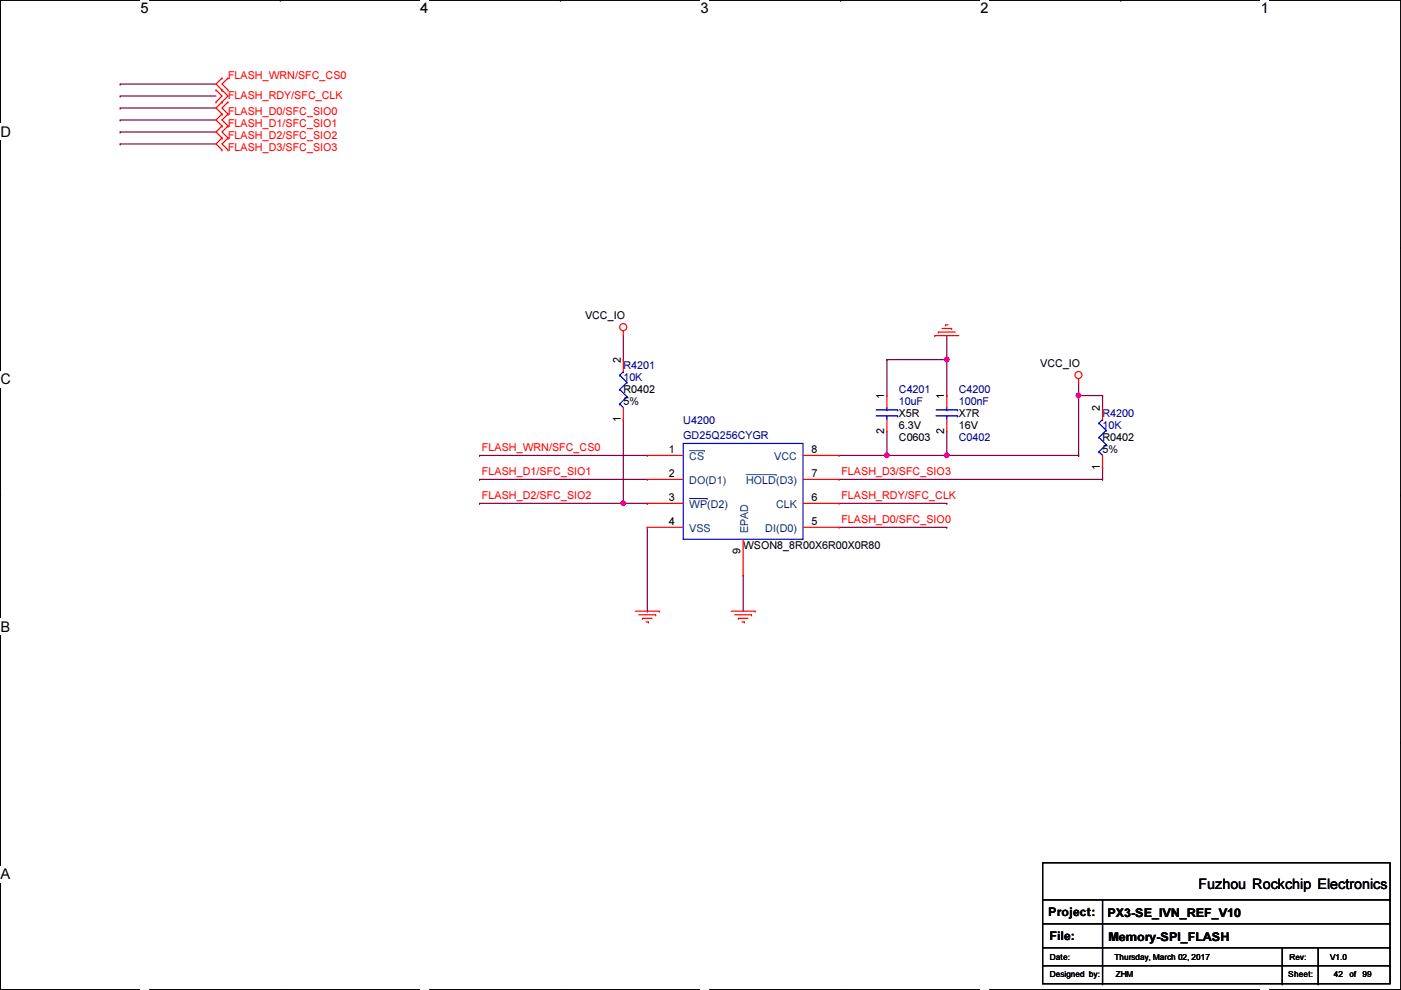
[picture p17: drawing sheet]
<svg xmlns="http://www.w3.org/2000/svg" width="297mm" height="210mm" viewBox="0 0 297 210" stroke-linecap="round" stroke-linejoin="round" font-family="sans-serif">
<defs><g id="words">
<g font-size="3.1">
<text x="29.8" y="2.8">5</text>
<text x="89.1" y="2.8">4</text>
<text x="148.5" y="2.8">3</text>
<text x="207.9" y="2.8">2</text>
<text x="267.3" y="2.8">1</text>
<text x=".1" y="29">D</text>
<text x=".1" y="81.5">C</text>
<text x=".1" y="133.9">B</text>
<text x=".1" y="186.4">A</text>
<text x="297" y="186.4">A</text>
</g>
<text font-size="3" x="254.1" y="188.5">Fuzhou Rockchip Electronics</text>
<g font-size="2.5">
<text x="222.3" y="194.2">Project:</text>
<text x="234.8" y="194.4">PX3-SE_IVN_REF_V10</text>
<text x="222.6" y="199.3">File:</text>
<text x="235" y="199.5">Memory-SPI_FLASH</text>
</g>
<g font-size="2.3" fill="#f00">
<text x="48.3" y="16.8">FLASH_WRN/SFC_CS0</text>
<text x="48.3" y="20.9">FLASH_RDY/SFC_CLK</text>
<text x="48.3" y="24.5">FLASH_D0/SFC_SIO0</text>
<text x="48.3" y="27">FLASH_D1/SFC_SIO1</text>
<text x="48.3" y="29.5">FLASH_D2/SFC_SIO2</text>
<text x="48.3" y="32.1">FLASH_D3/SFC_SIO3</text>
<text x="102.2" y="95.6">FLASH_WRN/SFC_CS0</text>
<text x="102.2" y="100.7">FLASH_D1/SFC_SIO1</text>
<text x="178.4" y="100.7">FLASH_D3/SFC_SIO3</text>
<text x="102.2" y="105.8">FLASH_D2/SFC_SIO2</text>
<text x="178.4" y="105.8">FLASH_RDY/SFC_CLK</text>
<text x="178.4" y="110.9">FLASH_D0/SFC_SIO0</text>
</g>
<g font-size="2.3">
<text x="124" y="67.6">VCC_IO</text>
<text x="131.6" y="77" transform="rotate(-90 131.6 77)">2</text>
<text x="220.6" y="77.8">VCC_IO</text>
<text x="132.2" y="83.4">R0402</text>
<text x="131.6" y="89.5" transform="rotate(-90 131.6 89.5)">1</text>
<text x="132.2" y="85.9">5%</text>
<text x="187.5" y="84.6" transform="rotate(-90 187.5 84.6)">1</text>
<text x="190.6" y="88.5">X5R</text>
<text x="200.2" y="84.6" transform="rotate(-90 200.2 84.6)">1</text>
<text x="203.3" y="88.5">X7R</text>
<text x="233.2" y="87.2" transform="rotate(-90 233.2 87.2)">2</text>
<text x="187.5" y="92" transform="rotate(-90 187.5 92)">2</text>
<text x="190.6" y="93.6">C0603</text>
<text x="190.6" y="91">6.3V</text>
<text x="200.2" y="92" transform="rotate(-90 200.2 92)">2</text>
<text x="203.3" y="91">16V</text>
<text x="233.8" y="93.6">R0402</text>
<text x="141.8" y="96">1</text>
<text x="141.8" y="101.1">2</text>
<text x="172" y="96">8</text>
<text x="172" y="101.1">7</text>
<text x="233.2" y="99.6" transform="rotate(-90 233.2 99.6)">1</text>
<text x="233.8" y="96.1">5%</text>
<text x="141.8" y="106.2">3</text>
<text x="172" y="106.2">6</text>
<text x="141.8" y="111.3">4</text>
<text x="172" y="111.3">5</text>
<text x="157" y="117.4" transform="rotate(-90 157 117.4)">9</text>
<text x="157.6" y="116.4">WSON8_8R00X6R00X0R80</text>
</g>
<g font-size="2.3" fill="#000080">
<text x="132.2" y="78.3">R4201</text>
<text x="132.2" y="80.9">10K</text>
<text x="190.6" y="83.4">C4201</text>
<text x="203.3" y="83.4">C4200</text>
<text x="190.6" y="85.9">10uF</text>
<text x="203.3" y="85.9">100nF</text>
<text x="233.8" y="88.5">R4200</text>
<text x="144.9" y="90">U4200</text>
<text x="144.9" y="93">GD25Q256CYGR</text>
<text x="203.3" y="93.6">C0402</text>
<text x="233.8" y="91">10K</text>
</g>
<g font-size="2.3" fill="#004080">
<text x="146.1" y="97.6">CS</text>
<text x="164.2" y="97.6">VCC</text>
<text x="146.1" y="107.8">WP(D2)</text>
<text x="146.1" y="102.7">DO(D1)</text>
<text x="158.2" y="102.7">HOLD(D3)</text>
<text x="164.5" y="107.8">CLK</text>
<text x="146.1" y="112.9">VSS</text>
<text x="158.6" y="113.1" transform="rotate(-90 158.6 113.1)">EPAD</text>
<text x="162.3" y="112.9">DI(D0)</text>
</g>
<g font-size="1.8">
<text x="222.6" y="203.6">Date:</text>
<text x="236.3" y="203.6">Thursday, March 02, 2017</text>
<text x="282" y="203.6">V1.0</text>
<text x="222.6" y="207.1">Designed by:</text>
<text x="236.6" y="207.1">ZHM</text>
<text x="273.1" y="207.1">Sheet:</text>
<text x="282.8" y="207.1">42</text>
<text x="286.1" y="207.1">of 99</text>
</g>
<text font-size="1.7" x="273.4" y="203.6">Rev:</text>
</g></defs>
<path d="M.1 0h296.9v209.8h-296.9z" fill="none" stroke="#000" stroke-width=".25"/>
<g fill="#fff">
<path d="M29.8 0h1.7v3.5h-1.7z"/>
<path d="M29.8 209.8l1.7 .1z"/>
</g>
<path d="M59.4 0h.1M59.4 209.8h.1" fill="none" stroke="#000" stroke-width=".25"/>
<g fill="#fff">
<path d="M89.1 0h1.7v3.5h-1.7z"/>
<path d="M89.1 209.8l1.7 .1z"/>
</g>
<path d="M118.8 0h.1M118.8 209.8h.1" fill="none" stroke="#000" stroke-width=".25"/>
<g fill="#fff">
<path d="M148.5 0h1.7v3.5h-1.7z"/>
<path d="M148.5 209.8l1.7 .1z"/>
</g>
<path d="M178.2 0h.1M178.2 209.8h.1" fill="none" stroke="#000" stroke-width=".25"/>
<g fill="#fff">
<path d="M207.9 0h1.7v3.5h-1.7z"/>
<path d="M207.9 209.8l1.7 .1z"/>
</g>
<path d="M237.6 0h.1M237.6 209.8h.1" fill="none" stroke="#000" stroke-width=".25"/>
<g fill="#fff">
<path d="M267.3 0h1.7v3.5h-1.7z"/>
<path d="M267.3 209.8l1.7 .1z"/>
<path d="M.1 26.2h2.2v3.5h-2.2z"/>
<path d="M297 26.2l.1 3.5z"/>
<path d="M.1 78.7h2.2v3.5h-2.2z"/>
<path d="M297 78.7l.1 3.5z"/>
</g>
<path d="M.1 52.5h.1M297 52.5h.1" fill="none" stroke="#000" stroke-width=".25"/>
<g fill="#fff">
<path d="M.1 131.1h2.1v3.5h-2.1z"/>
<path d="M297 131.1l.1 3.5z"/>
</g>
<path d="M.1 104.9h.1M297 104.9h.1" fill="none" stroke="#000" stroke-width=".25"/>
<path d="M.1 104.9h.1M297 104.9h.1" fill="none" stroke="#000" stroke-width=".21"/>
<g fill="#fff">
<path d="M.1 183.6h2.1v3.5h-2.1z"/>
<path d="M297 183.6l.1 3.5z"/>
</g>
<path d="M.1 157.4h.1M297 157.4h.1" fill="none" stroke="#000" stroke-width=".25"/>
<g fill="none" stroke="#800040" stroke-width=".25">
<path d="M177.9 96.6h10.1M188 96.6h.1M228.7 83.9h.1M228.7 81.3v2.6M101.7 101.6h.1M101.7 106.7h.1M101.7 101.6h35.5M101.7 106.7h30.5M137.2 111.8v17.8M177.9 101.6h55.9M233.8 101.6h.1M137.2 129.6h.1"/>
<path d="M157.6 122h.1M157.6 122v7.6"/>
</g>
<circle cx="188" cy="96.5" r=".49" fill="#f0f"/>
<circle cx="188" cy="96.5" r=".49" fill="none" stroke="#f0f" stroke-width=".25"/>
<g fill="none" stroke="#800040" stroke-width=".25">
<path d="M25.5 28h.1M25.5 20.4h.1M25.5 22.9h.1M25.5 25.4h.1M25.5 28h20.3M25.5 20.4h20.3M25.5 22.9h20.3M25.5 25.4h20.3M101.7 96.6h.1M101.7 96.6h35.5M200.7 96.6h.1M200.7 96.6h28"/>
<path d="M200.7 91.5v5.1M228.7 96.6h.1M177.9 106.7h22.8M177.9 111.8h22.8M200.7 106.7h.1M200.7 111.8h.1"/>
</g>
<circle cx="200.7" cy="96.5" r=".49" fill="#f0f"/>
<circle cx="200.7" cy="96.5" r=".49" fill="none" stroke="#f0f" stroke-width=".25"/>
<g fill="none" stroke="#800040" stroke-width=".25">
<path d="M25.5 17.8h.1M25.5 17.8h20.3M25.5 30.5h.1M25.5 30.5h20.3M188 76.2h.1M188 76.2v7.7M188 76.2h12.7M200.7 76.2h.1M200.7 71.2v12.7M188 96.6h.1M188 91.5v5.1M188 96.6h12.7"/>
<path d="M200.7 96.6h.1M200.7 83.9h.1"/>
</g>
<circle cx="200.7" cy="76.2" r=".49" fill="#f0f"/>
<circle cx="200.7" cy="76.2" r=".49" fill="none" stroke="#f0f" stroke-width=".25"/>
<path d="M228.7 83.9h.1M228.7 96.6h.1M228.7 83.9h5.1M228.7 83.9v12.7M233.8 83.9h.1M233.8 83.9v2.5" fill="none" stroke="#800040" stroke-width=".25"/>
<circle cx="228.7" cy="83.8" r=".49" fill="#f0f"/>
<circle cx="228.7" cy="83.8" r=".49" fill="none" stroke="#f0f" stroke-width=".25"/>
<path d="M132.2 88.9v17.8M233.8 99.1h.1M233.8 99.1v2.5M132.2 106.7h.1" fill="none" stroke="#800040" stroke-width=".25"/>
<circle cx="132.1" cy="106.7" r=".49" fill="#f0f"/>
<circle cx="132.1" cy="106.7" r=".49" fill="none" stroke="#f0f" stroke-width=".25"/>
<path d="M132.2 76.2h.1M132.2 71.2v5M132.2 106.7h5M137.2 106.7h.1" fill="none" stroke="#800040" stroke-width=".25"/>
<g fill="none" stroke="#f00" stroke-width=".25">
<path d="M45.8 19.1h.1M45.8 19.1l1.3 1.3-1.3 1.2M47.1 19.1h.1M47.1 16.6h.1M47.1 16.6l-1.3 1.2 2.5 2.6-2.5 2.5 1.3 1.3M48.3 16.6h.1M48.3 19.1h.1M48.3 16.6l-1.2 1.2 1.2 1.3M45.8 21.6h.1M47.1 21.6h.1M47.1 24.2h.1M47.1 26.7h.1"/>
<path d="M47.1 29.3h.1M47.1 31.8h.1M47.1 24.2l-1.3 1.2 1.3 1.3M47.1 26.7l-1.3 1.3 1.3 1.3M47.1 29.3l-1.3 1.2 1.3 1.3M48.3 21.6h.1M48.3 24.2h.1M48.3 26.7h.1M48.3 29.3h.1M48.3 31.8h.1M48.3 21.6l-1.2 1.3 1.2 1.3M48.3 24.2l-1.2 1.2 1.2 1.3"/>
<path d="M48.3 26.7l-1.2 1.3 1.2 1.3M48.3 29.3l-1.2 1.2 1.2 1.3M132.2 71.2h.1M132.2 76.2h.1M132.2 70.1v1.1M132.2 76.2v2.6M198.2 71.2h.1M198.2 71.2h5.1M199 70.4h.1M199 70.4h3.5M199.7 69.6h2.1M200.5 68.9h.1"/>
<path d="M200.5 68.9h.5M201.8 69.6h.1M132.2 88.9h.1M132.2 86.4v2.5M137.2 96.6h.1M137.2 96.6h7.7M170.3 96.6h7.6M177.9 96.6h.1M188 83.9h.1M188 91.5h.1M188 83.9v2.5M188 88.9v2.6"/>
<path d="M200.7 83.9h.1M200.7 91.5h.1M200.7 83.9v2.5M200.7 88.9v2.6M228.7 81.3h.1M228.7 80.3v1M233.8 99.1h.1M233.8 86.4h.1M233.8 86.4v2.5M233.8 96.6v2.5M137.2 106.7h.1M137.2 111.8h.1"/>
<path d="M137.2 101.6h.1M137.2 106.7h7.7M137.2 111.8h7.7M137.2 101.6h7.7M157.6 114.3v7.7M170.3 106.7h7.6M170.3 111.8h7.6M170.3 101.6h7.6M177.9 111.8h.1M177.9 106.7h.1M177.9 101.6h.1M134.7 129.6h5.1"/>
<path d="M135.5 130.3h3.5M136.2 131.1h.1M136.2 131.1h2.1M137 131.9h.5M137.5 131.9h.1M139 130.3h.1M139.8 129.6h.1M155 129.6h5.1M155.8 130.3h3.5M156.5 131.1h.1M156.5 131.1h2.1M157.3 131.9h.5"/>
<path d="M157.6 122h.1M157.8 131.9h.1M159.3 130.3h.1M160.1 129.6h.1"/>
<circle cx="132.1" cy="69.4" r=".75"/>
<circle cx="228.7" cy="79.5" r=".75"/>
</g>
<g fill="none" stroke="#000" stroke-width=".25">
<path d="M221.1 182.9h73.6v25.7h-73.6zM221.1 190.8h73.6M221.1 195.9h73.6M233.8 190.8v17.8M294.7 190.8h.1M294.7 195.9h.1M221.1 201h73.6M221.1 204.8h73.6M233.8 208.6h.1M271.9 208.6h.1M271.9 201v7.6M279.5 208.6h.1"/>
<path d="M279.5 201v7.6M294.7 201h.1M294.7 204.8h.1"/>
</g>
<g fill="none" stroke="#00f" stroke-width=".25">
<path d="M131.4 79.5h.1M131.4 79.5l1.5 1.6M132.2 78.8h.1M132.2 78.8l-.8 .7M131.4 85.6h.1M131.4 82.6h.1M131.4 85.6l.8 .8M131.4 82.6l1.5 1.5M132.9 84.1h.1M132.9 81.1h.1M132.9 84.1l-1.5 1.5M132.9 81.1l-1.5 1.5"/>
<path d="M144.9 94h25.4v20.3h-25.4zM185.8 88.2h4.5M185.8 86.9h4.5M188 86.9h.1M188 88.2h.1M188 86.4v.5M188 88.2v.7M190.3 88.2h.1M190.3 86.9h.1M198.5 88.2h4.5M198.5 86.9h4.5M200.7 86.9h.1"/>
<path d="M200.7 88.2h.1M200.7 86.4v.5M200.7 88.2v.7M203 88.2h.1M203 86.9h.1M233 95.8h.1M233 92.8h.1M233 89.7h.1M233 95.8l.8 .8M233 92.8l1.5 1.5M233 89.7l1.5 1.5M233.8 88.9h.1"/>
<path d="M233.8 88.9l-.8 .8M234.5 94.3h.1M234.5 91.2h.1M234.5 94.3l-1.5 1.5M234.5 91.2l-1.5 1.6"/>
</g>
<path d="M146.1 95.5h3.2M149.3 95.5h.1M146.1 105.7h3.8M149.9 105.7h.1M158.2 100.6h6.3M164.5 100.6h.1" fill="none" stroke="#004080" stroke-width=".21"/>
<circle cx="188" cy="96.5" r=".49" fill="#f0f"/>
<circle cx="188" cy="96.5" r=".49" fill="none" stroke="#f0f" stroke-width=".25"/>
<circle cx="200.7" cy="96.5" r=".49" fill="#f0f"/>
<circle cx="200.7" cy="96.5" r=".49" fill="none" stroke="#f0f" stroke-width=".25"/>
<circle cx="200.7" cy="76.2" r=".49" fill="#f0f"/>
<circle cx="200.7" cy="76.2" r=".49" fill="none" stroke="#f0f" stroke-width=".25"/>
<circle cx="228.7" cy="83.8" r=".49" fill="#f0f"/>
<circle cx="228.7" cy="83.8" r=".49" fill="none" stroke="#f0f" stroke-width=".25"/>
<circle cx="132.1" cy="106.7" r=".49" fill="#f0f"/>
<circle cx="132.1" cy="106.7" r=".49" fill="none" stroke="#f0f" stroke-width=".25"/>
<use href="#words"/>
</svg>
